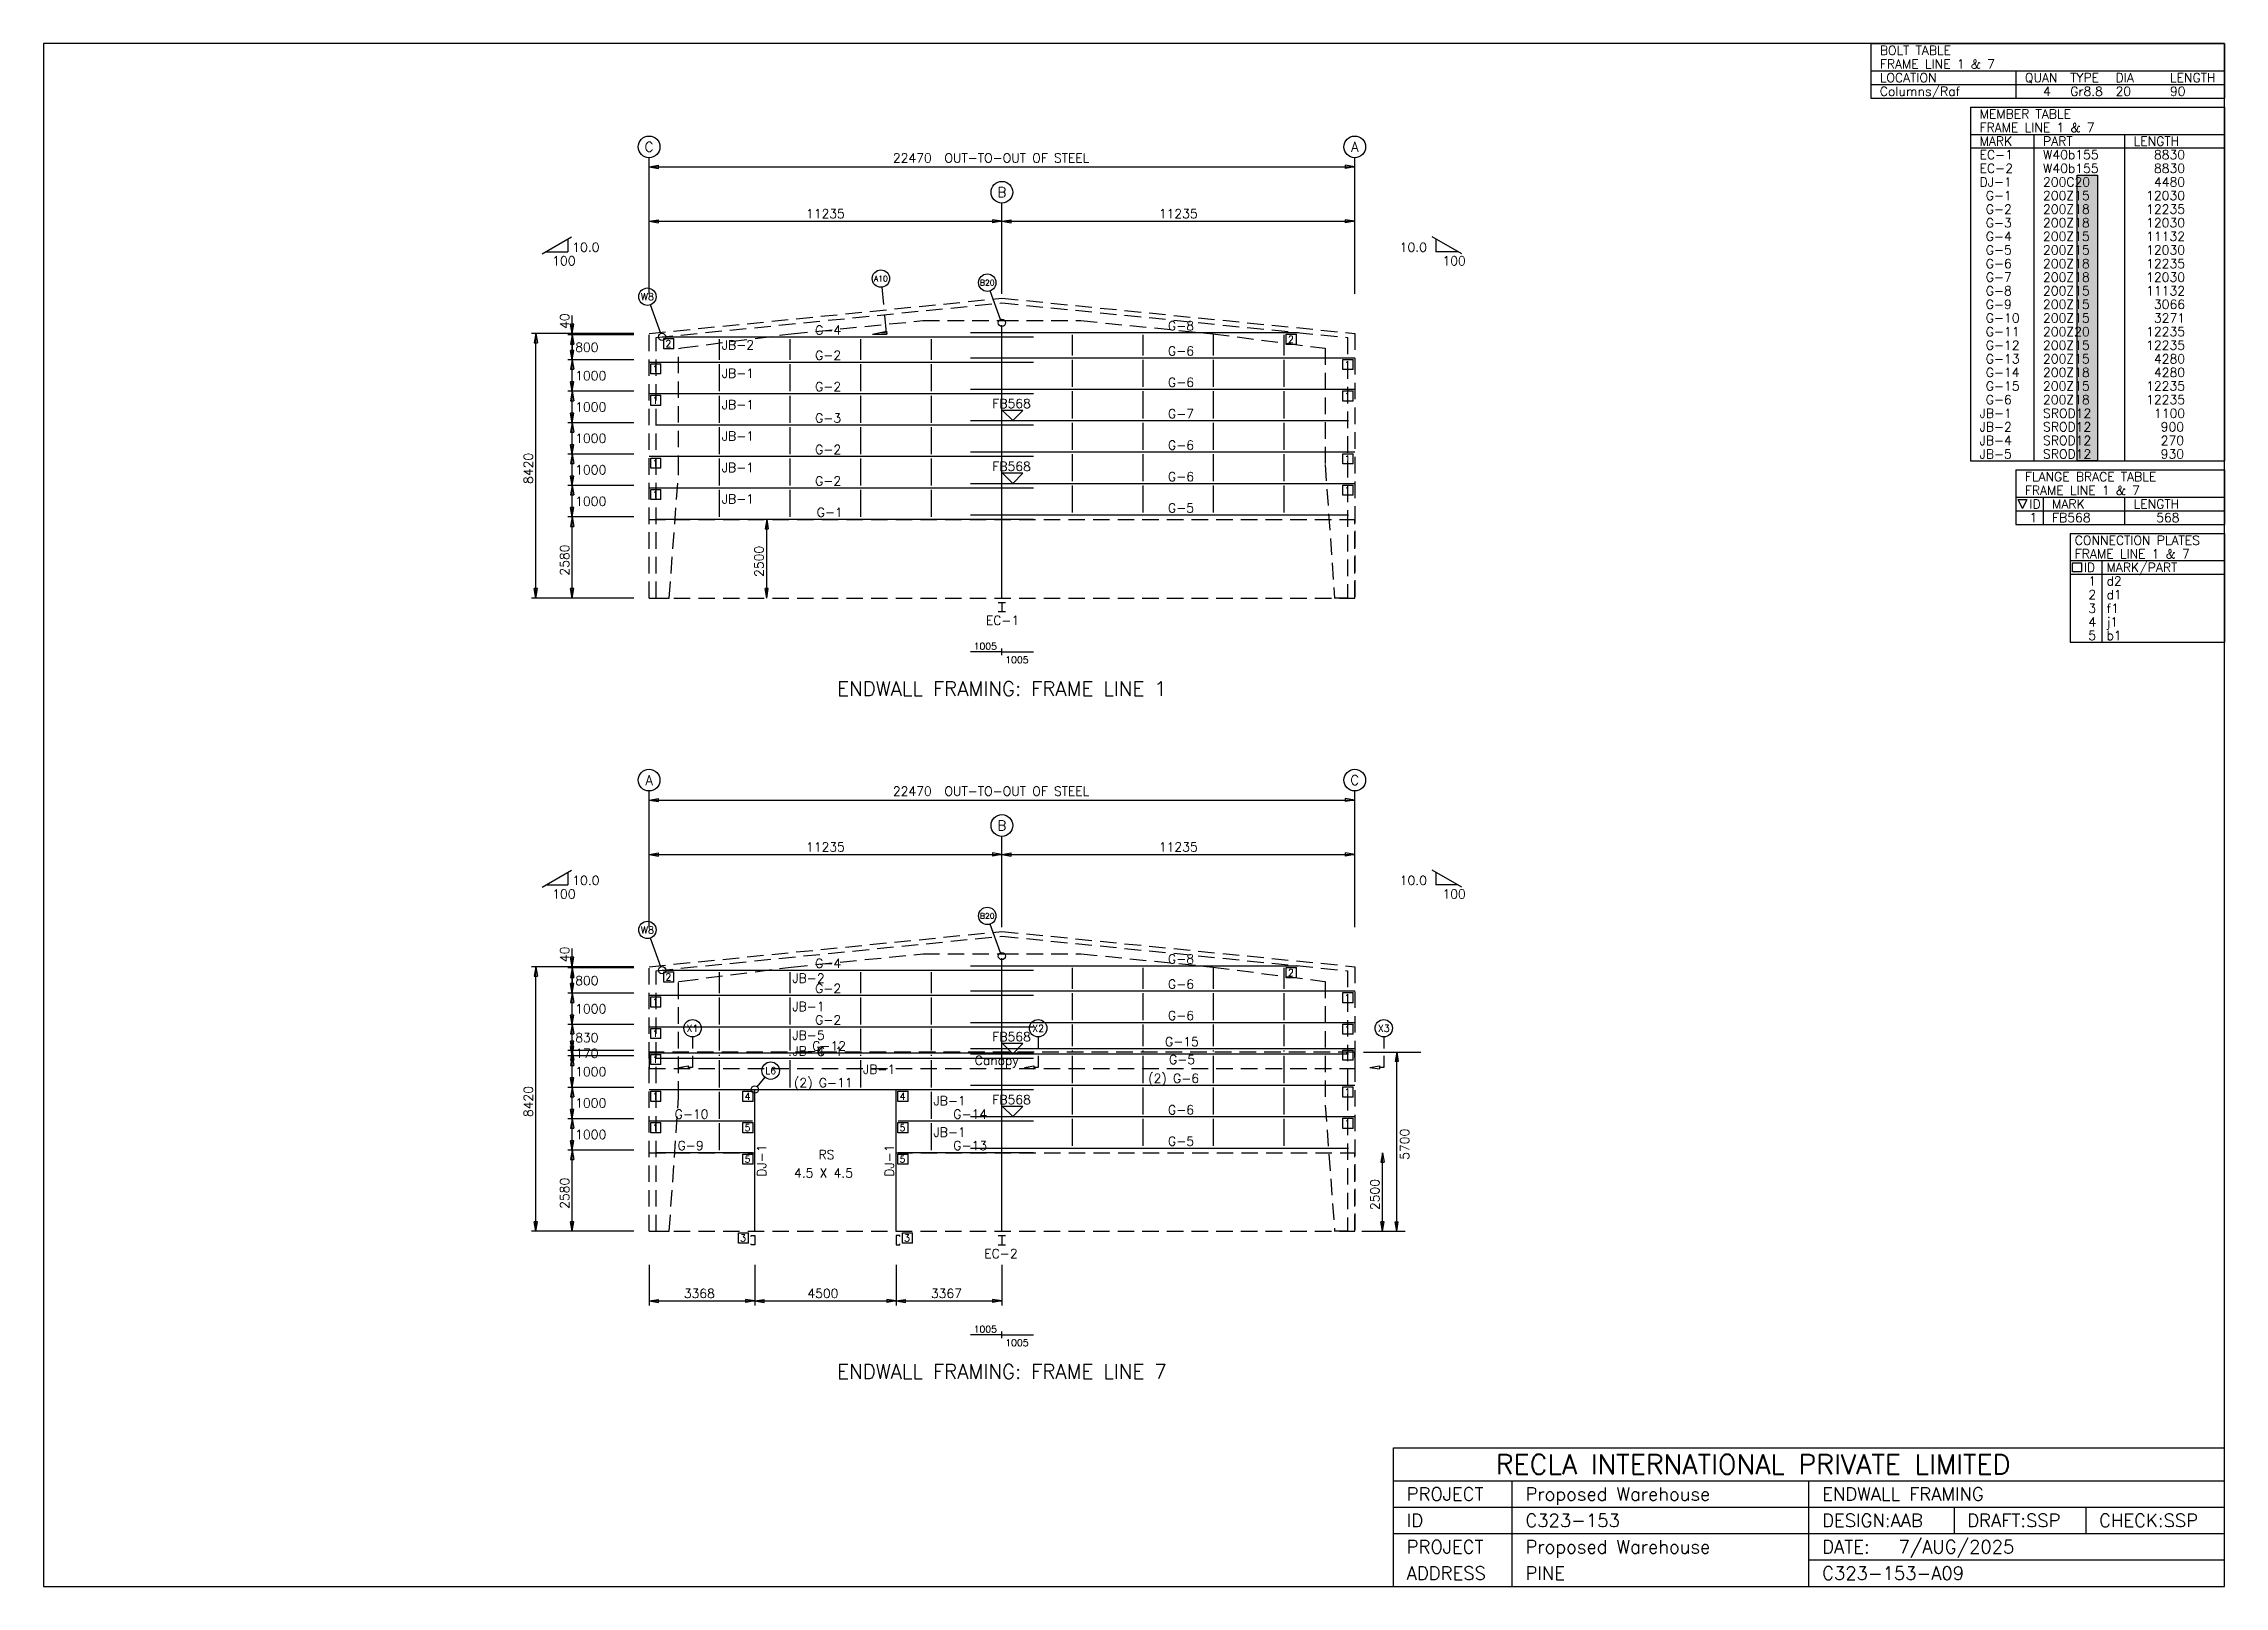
# Model space of a CAD drawing. Header units: millimetres. Extents: x 0 to 69438, y 0 to 49103.
import ezdxf
from ezdxf.enums import TextEntityAlignment as Align

# ---------------------------------------------------------------- set-up
doc = ezdxf.new("R2010")
doc.units = ezdxf.units.MM
doc.header["$MEASUREMENT"] = 0
doc.linetypes.add('CONTIN', pattern=[0])
doc.linetypes.add('DASHED', pattern=[785.32, 524.92, -260.4])
doc.layers.get('0').update_dxf_attribs({"linetype": 'CONTIN'})
for name, color, linetype in [('1', 7, 'CONTIN'), ('10', 10, 'CONTIN'), ('11', 7, 'CONTIN'), ('12', 6, 'CONTIN'), ('13', 1, 'CONTIN'), ('14', 7, 'CONTIN'), ('15', 7, 'CONTIN'), ('2', 6, 'CONTIN'), ('22', 7, 'CONTIN'), ('26', 7, 'CONTIN'), ('3', 7, 'CONTIN'), ('4', 7, 'CONTIN'), ('5', 5, 'DASHED'), ('7', 7, 'CONTIN')]:
    doc.layers.add(name, color=color, linetype=linetype)
doc.styles.add('SIMPLEX', font='SIMPLEX')

msp = doc.modelspace()

# ---------------------------------------------------------------- texts
at = {"layer": '11', "style": 'SIMPLEX'}
for s, height, p in [('22470', 288.7, (27041, 45319)), ('11235', 288.7, (24274, 43545)), ('11235', 288.7, (35509, 43545)), ('10.0', 288.7, (16835, 42479)), ('10.0', 288.7, (43180, 42479)), ('100', 288.7, (16196, 42046)), ('100', 288.7, (44540, 42046)), ('800', 288.7, (16926, 39293)), ('1000', 288.7, (16926, 38393)), ('1000', 288.7, (16926, 37393)), ('1000', 288.7, (16926, 36393)), ('1000', 288.7, (16926, 35393)), ('1000', 288.7, (16926, 34393)), ('1005', 216.5, (29614, 29814)), ('1005', 216.5, (30621, 29381)), ('22470', 288.7, (27041, 25165)), ('11235', 288.7, (24274, 23391)), ('11235', 288.7, (35509, 23391)), ('10.0', 288.7, (16835, 22324)), ('10.0', 288.7, (43180, 22324)), ('100', 288.7, (16196, 21891)), ('100', 288.7, (44540, 21891)), ('800', 288.7, (16926, 19138)), ('1000', 288.7, (16926, 18238)), ('830', 288.7, (16926, 17323)), ('170', 288.7, (16926, 16823)), ('1000', 288.7, (16926, 16238)), ('1000', 288.7, (16926, 15238)), ('1000', 288.7, (16926, 14238)), ('3368', 288.7, (20384, 9179)), ('4500', 288.7, (24318, 9179)), ('3367', 288.7, (28252, 9179)), ('1005', 216.5, (29614, 8078)), ('1005', 216.5, (30621, 7645))]:
    msp.add_text(s, height=height, dxfattribs=at).set_placement(p)
for s, p in [('40', (16733, 40021)), ('8420', (15578, 35090)), ('2580', (16733, 32170)), ('2500', (22926, 32130)), ('40', (16733, 19867)), ('8420', (15578, 14935)), ('5700', (43481, 13575)), ('2580', (16733, 12015)), ('2500', (42533, 11975))]:
    msp.add_text(s, height=288.7, rotation=90, dxfattribs=at).set_placement(p)
at = {"layer": '13', "style": 'SIMPLEX'}
for s, p in [('C', (19278, 45660)), ('A', (41748, 45660)), ('B', (30513, 44217)), ('A', (19278, 25506)), ('C', (41748, 25506)), ('B', (30513, 24062))]:
    msp.add_text(s, height=312, dxfattribs=at).set_placement(p, align=Align.CENTER)
at = {"layer": '14', "style": 'SIMPLEX'}
for s, height, p in [('RECLA INTERNATIONAL PRIVATE LIMITED', 629.9, (46237, 3569)), ('PROJECT', 419.9, (43402, 2730)), ('Proposed Warehouse', 419.94, (47182, 2730)), ('ENDWALL FRAMING', 419.94, (56630, 2730)), ('ID', 419.9, (43402, 1890)), ('C323-153', 419.9, (47182, 1890)), ('DESIGN:AAB', 419.9, (56630, 1890)), ('DRAFT:SSP', 419.9, (61249, 1890)), ('CHECK:SSP', 419.9, (65449, 1890)), ('PROJECT', 419.9, (43402, 1050)), ('Proposed Warehouse', 419.94, (47182, 1050)), ('DATE:', 419.9, (56630, 1050)), (' 7/AUG/2025', 419.94, (58772, 1050)), ('ADDRESS', 419.9, (43402, 210)), ('PINE', 419.9, (47182, 210)), ('C323-153-A09', 419.94, (56630, 210))]:
    msp.add_text(s, height=height, dxfattribs=at).set_placement(p)
at = {"layer": '15', "style": 'SIMPLEX'}
for p in [(28485, 45319), (28485, 25165)]:
    msp.add_text(' OUT-TO-OUT OF STEEL', height=288.71, dxfattribs=at).set_placement(p)
for s, p in [('ENDWALL FRAMING: FRAME LINE 1', (30513, 28342)), ('ENDWALL FRAMING: FRAME LINE 7', (30513, 6606))]:
    msp.add_text(s, height=461.93, dxfattribs=at).set_placement(p, align=Align.CENTER)
at = {"layer": '3', "style": 'SIMPLEX'}
for s, height, p in [('2', 217, (19801, 39443)), ('JB-2', 288.7, (21594, 39368)), (' G-4', 288.7, (24368, 39840)), (' G-8', 288.7, (35603, 39978)), ('2', 217, (39622, 39581)), (' G-2', 288.7, (24368, 39040)), (' G-6', 288.7, (35603, 39178)), ('1', 217, (41423, 38781)), ('1', 217, (19386, 38643)), ('JB-1', 288.7, (21594, 38468)), (' G-2', 288.7, (24368, 38040)), (' G-6', 288.7, (35603, 38178)), ('1', 217, (19386, 37643)), ('JB-1', 288.7, (21594, 37468)), ('FB568', 288.7, (30210, 37503)), ('1', 217, (41423, 37781)), (' G-3', 288.7, (24368, 37040)), (' G-7', 288.7, (35603, 37178)), ('JB-1', 288.7, (21594, 36468)), (' G-2', 288.7, (24368, 36040)), (' G-6', 288.7, (35603, 36178)), ('1', 217, (19386, 35643)), ('JB-1', 288.7, (21594, 35468)), ('FB568', 288.7, (30210, 35503)), (' G-6', 288.7, (35603, 35178)), ('1', 217, (41423, 35781)), ('1', 217, (19386, 34643)), ('JB-1', 288.7, (21594, 34468)), (' G-2', 288.7, (24368, 35040)), ('1', 217, (41423, 34781)), (' G-1', 288.7, (24419, 34040)), (' G-5', 288.7, (35603, 34178)), ('EC-1', 288.7, (30000, 30602)), ('2', 217, (19801, 19289)), ('JB-2', 288.7, (23841, 19213)), (' G-4', 288.7, (24368, 19686)), (' G-8', 288.7, (35603, 19824)), ('2', 217, (39622, 19427)), (' G-2', 288.7, (24368, 18886)), (' G-6', 288.7, (35603, 19024)), ('1', 217, (41423, 18627)), ('1', 217, (19386, 18489)), ('JB-1', 288.7, (23841, 18313)), (' G-2', 288.7, (24368, 17886)), (' G-6', 288.7, (35603, 18024)), ('1', 217, (19386, 17489)), ('JB-5', 288.7, (23841, 17398)), ('FB568', 288.7, (30210, 17349)), (' G-15', 288.7, (35509, 17194)), ('1', 217, (41423, 17627)), ('1', 217, (19386, 16659)), ('JB-4', 288.7, (23841, 16898)), (' G-12', 288.7, (24274, 17056)), (' G-1', 288.7, (24419, 16886)), ('Canopy', 288.7, (29647, 16599)), (' G-5', 288.7, (35637, 16623)), ('1', 217, (41423, 16797)), ('(2) G-11', 288.7, (23892, 15886)), ('JB-1', 288.7, (26088, 16313)), ('(2) G-6', 288.7, (35170, 16024)), ('1', 217, (19386, 15489)), ('4', 217, (22321, 15489)), ('4', 217, (27254, 15489)), ('JB-1', 288.7, (28335, 15313)), ('FB568', 288.7, (30210, 15349)), (' G-6', 288.7, (35603, 15024)), ('1', 217, (41423, 15627)), ('1', 217, (19386, 14489)), (' G-10', 288.7, (19895, 14886)), ('5', 217, (22321, 14489)), ('5', 217, (27254, 14489)), ('JB-1', 288.7, (28335, 14313)), (' G-14', 288.7, (28768, 14886)), ('1', 217, (41423, 14627)), (' G-9', 288.7, (19989, 13886)), (' G-13', 288.7, (28768, 13886)), (' G-5', 288.7, (35603, 14024)), ('5', 217, (22321, 13489)), ('4.5 X 4.5', 288.7, (23892, 13010)), ('RS', 288.7, (24673, 13597)), ('5', 217, (27254, 13489)), ('3', 217, (22177, 10978)), ('3', 217, (27398, 10978)), ('EC-2', 288.7, (29950, 10448))]:
    msp.add_text(s, height=height, dxfattribs=at).set_placement(p)
for p in [(23007, 13040), (27073, 13040)]:
    msp.add_text('DJ-1', height=288.7, rotation=90, dxfattribs=at).set_placement(p)
at = {"layer": '7', "style": 'SIMPLEX'}
for s, height, p in [('A10', 177.4, (26659, 41625)), ('W8', 221.7, (19226, 41048)), ('B20', 177.4, (30047, 41495)), ('W8', 221.7, (19226, 20894)), ('B20', 177.4, (30047, 21341)), ('X1', 221.7, (20662, 17765)), ('X2', 221.7, (31667, 17765)), ('X3', 221.7, (42672, 17765)), ('L6', 221.7, (23150, 16415))]:
    msp.add_text(s, height=height, dxfattribs=at).set_placement(p, align=Align.MIDDLE_CENTER)

# ---------------------------------------------------------------- blocks, each defined once
blk = doc.blocks.new('EW1TBL')
for p, q in [((-8083.7666, 0), (0, 0)), ((-8083.7666, 0), (-8083.7666, -11259.53)), ((0, 0), (0, -11259.53)), ((-8083.7666, -866.11786), (0, -866.11786)), ((-8083.7666, -866.11786), (-8083.7666, -1299.1768)), ((-8083.7666, -1299.1768), (-8083.7666, -11259.53)), ((-8083.7666, -1299.1768), (0, -1299.1768)), ((-6062.8242, -866.11786), (-6062.8242, -1299.1768)), ((-6062.8242, -1299.1768), (-6062.8242, -11259.53)), ((-3175.7651, -866.11786), (-3175.7651, -1299.1768)), ((-3175.7651, -1299.1768), (-3175.7651, -11259.53)), ((-8083.7666, -11259.53), (0, -11259.53))]:
    blk.add_line(p, q)
at = {"layer": '14', "style": 'SIMPLEX'}
for s, p in [('MEMBER TABLE', (-7795.061, -360.88245)), ('FRAME LINE 1 & 7', (-7795.061, -793.94135)), ('MARK', (-7795.061, -1227.0002)), ('PART', (-5774.1182, -1227.0002)), ('LENGTH', (-2887.0591, -1227.0002))]:
    blk.add_text(s, height=288.705933, dxfattribs=at).set_placement(p)
at = {"layer": '26', "style": 'SIMPLEX'}
for s, p in [('EC-1', (-7795.061, -1660.0593)), ('W40b155', (-5774.1182, -1660.0593)), ('   8830', (-2887.0591, -1660.0593)), ('EC-2', (-7795.061, -2093.1182)), ('W40b155', (-5774.1182, -2093.1182)), ('   8830', (-2887.0591, -2093.1182)), ('DJ-1', (-7795.061, -2526.177)), (' G-1', (-7795.061, -2959.2358)), ('200C20', (-5774.1182, -2526.177)), ('200Z15', (-5774.1182, -2959.2358)), ('  12030', (-2887.0591, -2959.2358)), ('   4480', (-2887.0591, -2526.177)), (' G-2', (-7795.061, -3392.2944)), ('200Z18', (-5774.1182, -3392.2944)), ('  12235', (-2887.0591, -3392.2944)), (' G-3', (-7795.061, -3825.3533)), (' G-4', (-7795.061, -4258.4121)), ('200Z18', (-5774.1182, -3825.3533)), ('200Z15', (-5774.1182, -4258.4121)), ('  12030', (-2887.0591, -3825.3533)), ('  11132', (-2887.0591, -4258.4121)), (' G-5', (-7795.061, -4691.4707)), (' G-6', (-7795.061, -5124.5298)), ('200Z15', (-5774.1182, -4691.4707)), ('200Z18', (-5774.1182, -5124.5298)), ('  12030', (-2887.0591, -4691.4707)), ('  12235', (-2887.0591, -5124.5298)), (' G-7', (-7795.061, -5557.5884)), ('200Z18', (-5774.1182, -5557.5884)), ('  12030', (-2887.0591, -5557.5884)), (' G-8', (-7795.061, -5990.6475)), (' G-9', (-7795.061, -6423.7061)), ('200Z15', (-5774.1182, -5990.6475)), ('200Z15', (-5774.1182, -6423.7061)), ('  11132', (-2887.0591, -5990.6475)), ('   3066', (-2887.0591, -6423.7061)), (' G-10', (-7795.061, -6856.7656)), ('200Z15', (-5774.1182, -6856.7656)), ('   3271', (-2887.0591, -6856.7656)), (' G-11', (-7795.061, -7289.8247)), (' G-12', (-7795.061, -7722.8833)), ('200Z20', (-5774.1182, -7289.8247)), ('200Z15', (-5774.1182, -7722.8833)), ('  12235', (-2887.0591, -7289.8247)), ('  12235', (-2887.0591, -7722.8833)), (' G-13', (-7795.061, -8155.9424)), (' G-14', (-7795.061, -8589.001)), ('200Z15', (-5774.1182, -8155.9424)), ('200Z18', (-5774.1182, -8589.001)), ('   4280', (-2887.0591, -8155.9424)), ('   4280', (-2887.0591, -8589.001)), (' G-15', (-7795.061, -9022.0596)), ('200Z15', (-5774.1182, -9022.0596)), ('  12235', (-2887.0591, -9022.0596)), ('JB-1', (-7795.061, -9888.1777)), (' G-6', (-7795.061, -9455.1191)), ('200Z18', (-5774.1182, -9455.1191)), ('SROD12', (-5774.1182, -9888.1777)), ('  12235', (-2887.0591, -9455.1191)), ('   1100', (-2887.0591, -9888.1777)), ('JB-2', (-7795.061, -10321.236)), ('SROD12', (-5774.1182, -10321.236)), ('    900', (-2887.0591, -10321.236)), ('JB-4', (-7795.061, -10754.295)), ('JB-5', (-7795.061, -11187.354)), ('SROD12', (-5774.1182, -10754.295)), ('SROD12', (-5774.1182, -11187.354)), ('    270', (-2887.0591, -10754.295)), ('    930', (-2887.0591, -11187.354))]:
    blk.add_text(s, height=288.705933, dxfattribs=at).set_placement(p)
blk = doc.blocks.new('EW1BLT')
for p, q in [((-11259.532, 0), (0, 0)), ((-11259.532, 0), (-11259.532, -1732.2354)), ((0, 0), (0, -1732.2354)), ((-11259.532, -866.11786), (0, -866.11786)), ((-11259.532, -1299.1768), (0, -1299.1768)), ((-6640.2363, -866.11786), (-6640.2363, -1299.1768)), ((-6640.2363, -1299.1768), (-6640.2363, -1732.2354)), ((-11259.532, -1732.2354), (0, -1732.2354))]:
    blk.add_line(p, q)
at = {"layer": '14', "style": 'SIMPLEX'}
for s, p in [('BOLT TABLE', (-10970.826, -360.88245)), ('FRAME LINE 1 & 7', (-10970.826, -793.94135)), ('LOCATION', (-10970.826, -1227.0002)), ('QUAN', (-6351.5303, -1227.0002)), ('TYPE', (-4908.001, -1227.0002)), ('DIA', (-3464.4707, -1227.0002)), ('LENGTH', (-1732.2358, -1227.0002))]:
    blk.add_text(s, height=288.705933, dxfattribs=at).set_placement(p)
at = {"layer": '26', "style": 'SIMPLEX'}
for s, height, p in [('Columns/Raf', 288.705933, (-10970.826, -1660.0591)), ('4', 288.70593, (-5774.1182, -1660.0591)), ('Gr8.8', 288.705933, (-4908.001, -1660.0591)), ('20', 288.705933, (-3464.4707, -1660.0591)), ('90', 288.705933, (-1732.2358, -1660.0591))]:
    blk.add_text(s, height=height, dxfattribs=at).set_placement(p)
blk = doc.blocks.new('EW1CLT')
for p, q in [((-4908.001, 0), (0, 0)), ((-4908.001, 0), (-4908.001, -3464.4707)), ((0, 0), (0, -3464.4707)), ((-4908.001, -866.11786), (0, -866.11786)), ((-4908.001, -1299.1768), (0, -1299.1768)), ((-3897.5305, -866.11786), (-3897.5305, -3464.4707)), ((-4908.001, -3464.4707), (0, -3464.4707))]:
    blk.add_line(p, q)
at = {"layer": '14'}
for p, q in [((-4835.8247, -938.29425), (-4547.1187, -938.29425)), ((-4835.8247, -1227.0002), (-4835.8247, -938.29425)), ((-4547.1187, -1227.0002), (-4835.8247, -1227.0002)), ((-4547.1187, -938.29425), (-4547.1187, -1227.0002))]:
    blk.add_line(p, q, dxfattribs=at)
at = {"layer": '14', "style": 'SIMPLEX'}
for s, p in [('CONNECTION PLATES', (-4763.6484, -360.88245)), ('FRAME LINE 1 & 7', (-4763.6484, -793.94135)), ('ID', (-4474.9424, -1227.0002)), ('MARK/PART', (-3753.1775, -1227.0002))]:
    blk.add_text(s, height=288.705933, dxfattribs=at).set_placement(p)
at = {"layer": '26', "style": 'SIMPLEX'}
for s, height, p in [('1', 288.70593, (-4330.5894, -1660.0593)), ('d2', 288.705933, (-3753.1775, -1660.0593)), ('2', 288.70593, (-4330.5894, -2093.1182)), ('d1', 288.705933, (-3753.1775, -2093.1182)), ('3', 288.70593, (-4330.5894, -2526.177)), ('4', 288.70593, (-4330.5894, -2959.2358)), ('j1', 288.705933, (-3753.1775, -2959.2358)), ('f1', 288.705933, (-3753.1775, -2526.177)), ('5', 288.70593, (-4330.5894, -3392.2944)), ('b1', 288.705933, (-3753.1775, -3392.2944))]:
    blk.add_text(s, height=height, dxfattribs=at).set_placement(p)
blk = doc.blocks.new('EW1BRACE')
for p, q in [((-6640.2363, 0), (-6640.2363, -1732.2358)), ((-6640.2363, 0), (0, 0)), ((0, 0), (0, -1732.2358)), ((-6640.2363, -866.11786), (0, -866.11786)), ((-6640.2363, -1299.1768), (0, -1299.1768)), ((-5774.1187, -866.11786), (-5774.1187, -1732.2358)), ((-3175.7651, -866.11786), (-3175.7651, -1732.2358)), ((-6640.2363, -1732.2358), (0, -1732.2358))]:
    blk.add_line(p, q)
at = {"layer": '14'}
for p, q in [((-6423.707, -1227.0002), (-6568.0601, -938.29425)), ((-6568.0601, -938.29425), (-6279.354, -938.29425)), ((-6423.707, -1227.0002), (-6279.354, -938.29425))]:
    blk.add_line(p, q, dxfattribs=at)
at = {"layer": '14', "style": 'SIMPLEX'}
for s, p in [('FLANGE BRACE TABLE', (-6351.5303, -360.88245)), ('FRAME LINE 1 & 7', (-6351.5303, -793.94135)), ('ID', (-6207.1777, -1227.0002)), ('MARK', (-5485.4126, -1227.0002)), ('LENGTH', (-2887.0591, -1227.0002))]:
    blk.add_text(s, height=288.705933, dxfattribs=at).set_placement(p)
at = {"layer": '26', "style": 'SIMPLEX'}
for s, height, p in [('1', 288.70593, (-6207.1777, -1660.0593)), ('FB568', 288.705933, (-5485.4126, -1660.0593)), ('    568', 288.705933, (-3031.4121, -1660.0593))]:
    blk.add_text(s, height=height, dxfattribs=at).set_placement(p)
blk = doc.blocks.new('WCOL')
for p, q in [((-10.2, 0), (10.2, 0)), ((0, 0), (0, -25.4)), ((-10.2, -25.4), (10.2, -25.4))]:
    blk.add_line(p, q)
blk = doc.blocks.new('CCOL')
for p, q in [((10.2, 0), (0, 0)), ((0, 0), (0, -25.4)), ((10.2, -2.5), (10.2, 0)), ((0, -25.4), (10.2, -25.4)), ((10.2, -25.4), (10.2, -22.9))]:
    blk.add_line(p, q)
blk = doc.blocks.new('MARKER')
for p, q in [((25.4, 25.4), (-25.4, 25.4)), ((-25.4, 25.4), (0, 0)), ((0, 0), (25.4, 25.4))]:
    blk.add_line(p, q)
blk = doc.blocks.new('ARROW')
for p, q in [((0, 0), (-300, 50)), ((-300, 50), (-300, -50)), ((0, 0), (-300, -50))]:
    blk.add_line(p, q)
blk = doc.blocks.new('ARROWP')
for p, q in [((0, 0), (-300, 50)), ((-300, 50), (-300, -50)), ((0, 0), (-300, -50))]:
    blk.add_line(p, q)
blk = doc.blocks.new('CUTSEC')
at = {"layer": '7'}
for p, q in [((-485.02597, 0), (-115.48238, 0)), ((115.482376, 0), (485.02597, 0)), ((485.02597, 0), (485.02597, 138.578873))]:
    blk.add_line(p, q, dxfattribs=at)
at = {"layer": '7', "rotation": 90}
blk.add_blockref('ARROWP', (485.02597, 438.833099), dxfattribs=at)

# ---------------------------------------------------------------- hatches: boundary and pattern name
at = {"linetype": 'Continuous'}
h = msp.add_hatch(color=256, dxfattribs=at)
h.dxf.hatch_style = 1
h.paths.add_polyline_path([(64750, 44921), (65396, 44921), (65396, 35822), (64750, 35822)])

# ---------------------------------------------------------------- linework, layer by layer
for p, q in [((42982, 0), (42982, 4409)), ((42982, 4409), (69438, 4409)), ((69438, 0), (69438, 4409)), ((42982, 3359), (69438, 3359)), ((46762, 0), (46762, 3359)), ((56210, 0), (56210, 3359)), ((42982, 2520), (69438, 2520)), ((60830, 2520), (60830, 1680)), ((65029, 2520), (65029, 1680)), ((42982, 1680), (69438, 1680)), ((56210, 840), (69438, 840)), ((42982, 0), (69438, 0))]:
    msp.add_line(p, q)
msp.add_lwpolyline([(64750, 44921), (65396, 44921), (65396, 35822), (64750, 35822)], close=True, dxfattribs=at)
at = {"layer": '1'}
for p, q in [((19692, 39768), (31518, 39768)), ((21525, 39037), (21525, 39698)), ((23772, 39037), (23772, 39698)), ((26019, 39037), (26019, 39698)), ((28266, 39037), (28266, 39698)), ((29508, 39906), (39947, 39906)), ((32760, 39176), (32760, 39837)), ((35007, 39176), (35007, 39837)), ((37254, 39176), (37254, 39837)), ((39501, 39176), (39501, 39837)), ((19278, 38968), (31518, 38968)), ((21525, 38037), (21525, 38898)), ((23772, 38037), (23772, 38898)), ((26019, 38037), (26019, 38898)), ((28266, 38037), (28266, 38898)), ((29508, 39106), (41748, 39106)), ((32760, 38176), (32760, 39037)), ((35007, 38176), (35007, 39037)), ((37254, 38176), (37254, 39037)), ((39501, 38176), (39501, 39037)), ((19278, 37968), (31518, 37968)), ((21525, 37037), (21525, 37898)), ((23772, 37037), (23772, 37898)), ((26019, 37037), (26019, 37898)), ((28266, 37037), (28266, 37898)), ((29508, 38106), (41748, 38106)), ((32760, 37176), (32760, 38037)), ((35007, 37176), (35007, 38037)), ((37254, 37176), (37254, 38037)), ((39501, 37176), (39501, 38037)), ((19478, 36968), (31518, 36968)), ((21525, 36037), (21525, 36898)), ((23772, 36037), (23772, 36898)), ((26019, 36037), (26019, 36898)), ((28266, 36037), (28266, 36898)), ((29508, 37106), (41548, 37106)), ((32760, 36176), (32760, 37037)), ((35007, 36176), (35007, 37037)), ((37254, 36176), (37254, 37037)), ((39501, 36176), (39501, 37037)), ((19278, 35968), (31518, 35968)), ((21525, 35037), (21525, 35898)), ((23772, 35037), (23772, 35898)), ((26019, 35037), (26019, 35898)), ((28266, 35037), (28266, 35898)), ((29508, 36106), (41748, 36106)), ((32760, 35176), (32760, 36037)), ((35007, 35176), (35007, 36037)), ((37254, 35176), (37254, 36037)), ((39501, 35176), (39501, 36037)), ((19278, 34968), (31518, 34968)), ((21525, 34037), (21525, 34898)), ((23772, 34037), (23772, 34898)), ((26019, 34037), (26019, 34898)), ((28266, 34037), (28266, 34898)), ((29508, 35106), (41748, 35106)), ((32760, 34176), (32760, 35037)), ((35007, 34176), (35007, 35037)), ((37254, 34176), (37254, 35037)), ((39501, 34176), (39501, 35037)), ((29508, 34106), (41548, 34106)), ((19478, 33968), (31518, 33968)), ((19692, 19613), (31518, 19613)), ((21525, 18883), (21525, 19544)), ((23772, 18883), (23772, 19544)), ((26019, 18883), (26019, 19544)), ((28266, 18883), (28266, 19544)), ((29508, 19752), (39947, 19752)), ((32760, 19021), (32760, 19683)), ((35007, 19021), (35007, 19683)), ((37254, 19021), (37254, 19683)), ((39501, 19021), (39501, 19683)), ((19278, 18813), (31518, 18813)), ((29508, 18952), (41748, 18952)), ((32760, 18021), (32760, 18883)), ((35007, 18021), (35007, 18883)), ((37254, 18021), (37254, 18883)), ((39501, 18021), (39501, 18883)), ((21525, 17883), (21525, 18744)), ((23772, 17883), (23772, 18744)), ((26019, 17883), (26019, 18744)), ((28266, 17883), (28266, 18744)), ((19278, 17813), (31518, 17813)), ((21525, 17053), (21525, 17744)), ((23772, 17053), (23772, 17744)), ((26019, 17053), (26019, 17744)), ((28266, 17053), (28266, 17744)), ((29508, 17952), (41748, 17952)), ((32760, 17191), (32760, 17883)), ((35007, 17191), (35007, 17883)), ((37254, 17191), (37254, 17883)), ((39501, 17191), (39501, 17883)), ((19278, 16983), (31518, 16983)), ((19478, 16813), (31518, 16813)), ((21525, 16883), (21525, 16914)), ((21525, 15883), (21525, 16744)), ((23772, 16883), (23772, 16914)), ((23772, 15883), (23772, 16744)), ((26019, 16883), (26019, 16914)), ((26019, 15883), (26019, 16744)), ((28266, 16883), (28266, 16914)), ((28266, 15883), (28266, 16744)), ((29508, 17122), (41748, 17122)), ((29508, 16952), (41548, 16952)), ((32760, 17021), (32760, 17053)), ((32760, 16021), (32760, 16883)), ((35007, 17021), (35007, 17053)), ((35007, 16021), (35007, 16883)), ((37254, 17021), (37254, 17053)), ((37254, 16021), (37254, 16883)), ((39501, 17021), (39501, 17053)), ((39501, 16021), (39501, 16883)), ((19278, 15813), (31518, 15813)), ((21525, 14883), (21525, 15744)), ((22646, 11303), (22646, 15813)), ((27146, 11303), (27146, 15813)), ((28266, 14883), (28266, 15744)), ((29508, 15952), (41748, 15952)), ((32760, 15021), (32760, 15883)), ((35007, 15021), (35007, 15883)), ((37254, 15021), (37254, 15883)), ((39501, 15021), (39501, 15883)), ((19278, 14813), (22576, 14813)), ((21525, 13883), (21525, 14744)), ((27215, 14813), (31518, 14813)), ((28266, 13883), (28266, 14744)), ((29508, 14952), (41748, 14952)), ((32760, 14021), (32760, 14883)), ((35007, 14021), (35007, 14883)), ((37254, 14021), (37254, 14883)), ((39501, 14021), (39501, 14883)), ((29508, 13952), (41548, 13952)), ((19478, 13813), (22576, 13813)), ((27215, 13813), (31518, 13813))]:
    msp.add_line(p, q, dxfattribs=at)
at = {"layer": '12'}
for p, q in [((19278, 41139), (19278, 45470)), ((41748, 41139), (41748, 45470)), ((30513, 41139), (30513, 44026)), ((16691, 39877), (15536, 39877)), ((18793, 39877), (16691, 39877)), ((18793, 39837), (16691, 39837)), ((16829, 39877), (16829, 39877)), ((16829, 39837), (16829, 39837)), ((16829, 39837), (16829, 39837)), ((18793, 39037), (16691, 39037)), ((16829, 39037), (16829, 39037)), ((16829, 39037), (16829, 39037)), ((18793, 38037), (16691, 38037)), ((16829, 38037), (16829, 38037)), ((16829, 38037), (16829, 38037)), ((18793, 37037), (16691, 37037)), ((16829, 37037), (16829, 37037)), ((16829, 37037), (16829, 37037)), ((18793, 36037), (16691, 36037)), ((16829, 36037), (16829, 36037)), ((16829, 36037), (16829, 36037)), ((18793, 35037), (16691, 35037)), ((16829, 35037), (16829, 35037)), ((16829, 35037), (16829, 35037)), ((18793, 34037), (16691, 34037)), ((16829, 34037), (16829, 34037)), ((16829, 34037), (16829, 34037)), ((16691, 31457), (15536, 31457)), ((18793, 31457), (16691, 31457)), ((16829, 31457), (16829, 31457)), ((19278, 20985), (19278, 25315)), ((41748, 20985), (41748, 25315)), ((30513, 20985), (30513, 23872)), ((16691, 19723), (15536, 19723)), ((18793, 19723), (16691, 19723)), ((18793, 19683), (16691, 19683)), ((16829, 19723), (16829, 19723)), ((16829, 19683), (16829, 19683)), ((16829, 19683), (16829, 19683)), ((18793, 18883), (16691, 18883)), ((16829, 18883), (16829, 18883)), ((16829, 18883), (16829, 18883)), ((18793, 17883), (16691, 17883)), ((16829, 17883), (16829, 17883)), ((16829, 17883), (16829, 17883)), ((18793, 17053), (16691, 17053)), ((18793, 16883), (16691, 16883)), ((16829, 17053), (16829, 17053)), ((16829, 17053), (16829, 17053)), ((16829, 16883), (16829, 16883)), ((16829, 16883), (16829, 16883)), ((42024, 17003), (43852, 17003)), ((18793, 15883), (16691, 15883)), ((16829, 15883), (16829, 15883)), ((16829, 15883), (16829, 15883)), ((18793, 14883), (16691, 14883)), ((16829, 14883), (16829, 14883)), ((16829, 14883), (16829, 14883)), ((18793, 13883), (16691, 13883)), ((16829, 13883), (16829, 13883)), ((16829, 13883), (16829, 13883)), ((16691, 11303), (15536, 11303)), ((18793, 11303), (16691, 11303)), ((16829, 11303), (16829, 11303)), ((41970, 11303), (43350, 11303))]:
    msp.add_line(p, q, dxfattribs=at)
at = {"layer": '13'}
for centre in [(19278, 45816), (41748, 45816), (30513, 44373), (19278, 25662), (41748, 25662), (30513, 24218)]:
    msp.add_circle(centre, 346, dxfattribs=at)
at = {"layer": '2'}
for p, q in [((19278, 45181), (41748, 45181)), ((19278, 43449), (41748, 43449)), ((15871, 42409), (16811, 42952)), ((15991, 42479), (16691, 42479)), ((16691, 42883), (16691, 42479)), ((45155, 42409), (44214, 42952)), ((44334, 42883), (44334, 42479)), ((45035, 42479), (44334, 42479)), ((16829, 39877), (16829, 40454)), ((15675, 31457), (15675, 39877)), ((16829, 39037), (16829, 39837)), ((16829, 39837), (16829, 39260)), ((16829, 38037), (16829, 39037)), ((16829, 37037), (16829, 38037)), ((16829, 36037), (16829, 37037)), ((16829, 35037), (16829, 36037)), ((16829, 34037), (16829, 35037)), ((16829, 31457), (16829, 34037)), ((23023, 31457), (23023, 33957)), ((30513, 29742), (29508, 29742)), ((30513, 29634), (30513, 29850)), ((30513, 29634), (30513, 29850)), ((30513, 29742), (31518, 29742)), ((19278, 25027), (41748, 25027)), ((19278, 23295), (41748, 23295)), ((15871, 22255), (16811, 22798)), ((15991, 22324), (16691, 22324)), ((16691, 22729), (16691, 22324)), ((45155, 22255), (44214, 22798)), ((44334, 22729), (44334, 22324)), ((45035, 22324), (44334, 22324)), ((16829, 19723), (16829, 20300)), ((15675, 11303), (15675, 19723)), ((16829, 18883), (16829, 19683)), ((16829, 19683), (16829, 19105)), ((16829, 17883), (16829, 18883)), ((16829, 17053), (16829, 17883)), ((16829, 16883), (16829, 17053)), ((16829, 15883), (16829, 16883)), ((43083, 11303), (43083, 17003)), ((16829, 14883), (16829, 15883)), ((16829, 13883), (16829, 14883)), ((16829, 11303), (16829, 13883)), ((42630, 11303), (42630, 13803)), ((19278, 10237), (19278, 8944)), ((22646, 10237), (22646, 8944)), ((22646, 10237), (22646, 8944)), ((27146, 10237), (27146, 8944)), ((27146, 10237), (27146, 8944)), ((30513, 10237), (30513, 8944)), ((19278, 9083), (22646, 9083)), ((22646, 9083), (27146, 9083)), ((27146, 9083), (30513, 9083)), ((30513, 8006), (29508, 8006)), ((30513, 7897), (30513, 8114)), ((30513, 7897), (30513, 8114)), ((30513, 8006), (31518, 8006))]:
    msp.add_line(p, q, dxfattribs=at)
at = {"layer": '22'}
for p, q in [((69438, 49103), (0, 49103)), ((0, 49103), (0, 0)), ((69438, 0), (69438, 49103)), ((0, 0), (69438, 0))]:
    msp.add_line(p, q, dxfattribs=at)
at = {"layer": '3'}
for p, q in [((19746, 39389), (19746, 39714)), ((19746, 39714), (20071, 39714)), ((20071, 39389), (20071, 39714)), ((39568, 39527), (39568, 39852)), ((39568, 39852), (39893, 39852)), ((39893, 39527), (39893, 39852)), ((19332, 38589), (19332, 38914)), ((19332, 38914), (19657, 38914)), ((19657, 38589), (19657, 38914)), ((20071, 39389), (19746, 39389)), ((39893, 39527), (39568, 39527)), ((41369, 38727), (41369, 39052)), ((41369, 39052), (41694, 39052)), ((41694, 38727), (41694, 39052)), ((19657, 38589), (19332, 38589)), ((41694, 38727), (41369, 38727)), ((19332, 37589), (19332, 37914)), ((19332, 37914), (19657, 37914)), ((19657, 37589), (19332, 37589)), ((19657, 37589), (19657, 37914)), ((41369, 37727), (41369, 38052)), ((41369, 38052), (41694, 38052)), ((41694, 37727), (41369, 37727)), ((41694, 37727), (41694, 38052)), ((19332, 35589), (19332, 35914)), ((19332, 35914), (19657, 35914)), ((19657, 35589), (19332, 35589)), ((19657, 35589), (19657, 35914)), ((41369, 35727), (41369, 36052)), ((41369, 36052), (41694, 36052)), ((41694, 35727), (41369, 35727)), ((41694, 35727), (41694, 36052)), ((19332, 34589), (19332, 34914)), ((19332, 34914), (19657, 34914)), ((19657, 34589), (19657, 34914)), ((41369, 34727), (41369, 35052)), ((41369, 35052), (41694, 35052)), ((41694, 34727), (41369, 34727)), ((41694, 34727), (41694, 35052)), ((19657, 34589), (19332, 34589)), ((19746, 19235), (19746, 19559)), ((19746, 19559), (20071, 19559)), ((20071, 19235), (20071, 19559)), ((39568, 19373), (39568, 19698)), ((39568, 19698), (39893, 19698)), ((39893, 19373), (39893, 19698)), ((19332, 18435), (19332, 18759)), ((19332, 18759), (19657, 18759)), ((19657, 18435), (19657, 18759)), ((20071, 19235), (19746, 19235)), ((39893, 19373), (39568, 19373)), ((41369, 18573), (41369, 18898)), ((41369, 18898), (41694, 18898)), ((41694, 18573), (41694, 18898)), ((19657, 18435), (19332, 18435)), ((41694, 18573), (41369, 18573)), ((19332, 17435), (19332, 17759)), ((19332, 17759), (19657, 17759)), ((19657, 17435), (19332, 17435)), ((19657, 17435), (19657, 17759)), ((41369, 17573), (41369, 17898)), ((41369, 17898), (41694, 17898)), ((41694, 17573), (41369, 17573)), ((41694, 17573), (41694, 17898)), ((19332, 16605), (19332, 16929)), ((19332, 16929), (19657, 16929)), ((19657, 16605), (19657, 16929)), ((41369, 16743), (41369, 17068)), ((41369, 17068), (41694, 17068)), ((41694, 16743), (41369, 16743)), ((41694, 16743), (41694, 17068)), ((19657, 16605), (19332, 16605)), ((19332, 15435), (19332, 15759)), ((19332, 15759), (19657, 15759)), ((19657, 15435), (19332, 15435)), ((19657, 15435), (19657, 15759)), ((22267, 15435), (22267, 15759)), ((22267, 15759), (22592, 15759)), ((22592, 15435), (22267, 15435)), ((22592, 15435), (22592, 15759)), ((27200, 15435), (27200, 15759)), ((27200, 15759), (27525, 15759)), ((27525, 15435), (27200, 15435)), ((27525, 15435), (27525, 15759)), ((41369, 15573), (41369, 15898)), ((41369, 15898), (41694, 15898)), ((41694, 15573), (41369, 15573)), ((41694, 15573), (41694, 15898)), ((19332, 14435), (19332, 14759)), ((19332, 14759), (19657, 14759)), ((19657, 14435), (19657, 14759)), ((22267, 14435), (22267, 14759)), ((22267, 14759), (22592, 14759)), ((22592, 14435), (22592, 14759)), ((27200, 14435), (27200, 14759)), ((27200, 14759), (27525, 14759)), ((27525, 14435), (27525, 14759)), ((41369, 14573), (41369, 14898)), ((41369, 14898), (41694, 14898)), ((41694, 14573), (41694, 14898)), ((19657, 14435), (19332, 14435)), ((22592, 14435), (22267, 14435)), ((27525, 14435), (27200, 14435)), ((41694, 14573), (41369, 14573)), ((22267, 13435), (22267, 13759)), ((22267, 13759), (22592, 13759)), ((22592, 13435), (22267, 13435)), ((22592, 13435), (22592, 13759)), ((27200, 13435), (27200, 13759)), ((27200, 13759), (27525, 13759)), ((27525, 13435), (27200, 13435)), ((27525, 13435), (27525, 13759)), ((22122, 10924), (22122, 11249)), ((22122, 11249), (22447, 11249)), ((22447, 10924), (22447, 11249)), ((27344, 10924), (27344, 11249)), ((27344, 11249), (27669, 11249)), ((27669, 10924), (27669, 11249)), ((22447, 10924), (22122, 10924)), ((27669, 10924), (27344, 10924))]:
    msp.add_line(p, q, dxfattribs=at)
at = {"layer": '4'}
for p, q in [((30513, 31457), (30513, 40145)), ((30513, 11303), (30513, 19991))]:
    msp.add_line(p, q, dxfattribs=at)
at = {"layer": '5'}
for p, q in [((19278, 39877), (30513, 41000)), ((30513, 41000), (41748, 39877)), ((19508, 39749), (30513, 40850)), ((23801, 39867), (28000, 40287)), ((28000, 40287), (30513, 40287)), ((30513, 40850), (41518, 39749)), ((30513, 40287), (33025, 40287)), ((33025, 40287), (37224, 39867)), ((19278, 31457), (19278, 39877)), ((19508, 31457), (19508, 39749)), ((20317, 39418), (23801, 39867)), ((37224, 39867), (40708, 39418)), ((41518, 39749), (41518, 31457)), ((41748, 39877), (41748, 31457)), ((20214, 39402), (20317, 39418)), ((20220, 35473), (20214, 39402)), ((20317, 39418), (20317, 39418)), ((40708, 39418), (40708, 39418)), ((40708, 39418), (40806, 39407)), ((40806, 39407), (40806, 35707)), ((19918, 31457), (20220, 35473)), ((40806, 35707), (41107, 31457)), ((19278, 31457), (19278, 33957)), ((19278, 33957), (41748, 33957)), ((41748, 31457), (41748, 33957)), ((19278, 31457), (41748, 31457)), ((19508, 31457), (19918, 31457)), ((41518, 31457), (41107, 31457)), ((19278, 19723), (30513, 20846)), ((30513, 20846), (41748, 19723)), ((19508, 19595), (30513, 20696)), ((30513, 20696), (41518, 19595)), ((19278, 11303), (19278, 19723)), ((19508, 11302), (19508, 19595)), ((20317, 19263), (23801, 19713)), ((23801, 19713), (28001, 20133)), ((28001, 20133), (30513, 20133)), ((30513, 20133), (33025, 20133)), ((33025, 20133), (37224, 19713)), ((37224, 19713), (40708, 19263)), ((41518, 19595), (41518, 11302)), ((41748, 19723), (41748, 11303)), ((20220, 19252), (20317, 19263)), ((20220, 15552), (20220, 19252)), ((20317, 19263), (20317, 19263)), ((40708, 19263), (40708, 19263)), ((40708, 19263), (40811, 19247)), ((40811, 19247), (40806, 15319)), ((19278, 17003), (19278, 16823)), ((41748, 17003), (19278, 17003)), ((19278, 16823), (19278, 16483)), ((41748, 16823), (41748, 17003)), ((41748, 16823), (41748, 16483)), ((19278, 16483), (41748, 16483)), ((19919, 11302), (20220, 15552)), ((40806, 15319), (41107, 11302)), ((19278, 11303), (19278, 13803)), ((19278, 13803), (22646, 13803)), ((27146, 13803), (41748, 13803)), ((41748, 11303), (41748, 13803)), ((19278, 11303), (41748, 11303)), ((19508, 11302), (19919, 11302)), ((41518, 11302), (41107, 11302))]:
    msp.add_line(p, q, dxfattribs=at)
at = {"layer": '7'}
for p, q in [((30473, 40323), (30141, 41235)), ((19653, 39876), (19321, 40788)), ((30473, 20169), (30141, 21081)), ((19653, 19722), (19321, 20634)), ((22720, 15902), (22972, 16203))]:
    msp.add_line(p, q, dxfattribs=at)
for centre, radius in [((26659, 41625), 277), ((30047, 41495), 277), ((19226, 41048), 277), ((30513, 40215), 115), ((19692, 39768), 115), ((30047, 21341), 277), ((19226, 20894), 277), ((30513, 20061), 115), ((19692, 19613), 115), ((20662, 17765), 277), ((31667, 17765), 277), ((42672, 17765), 277), ((23150, 16415), 277), ((22646, 15813), 115)]:
    msp.add_circle(centre, radius, dxfattribs=at)

# ---------------------------------------------------------------- block references
for name, p in [('EW1BLT', (69438, 49103)), ('EW1TBL', (69438, 47082)), ('EW1BRACE', (69438, 35534)), ('EW1CLT', (69438, 33513))]:
    msp.add_blockref(name, p)
at = {"layer": '10', "yscale": 11.3663759, "zscale": 11.3663759}
for name, p, xscale in [('WCOL', (30513, 31318), 11.3663759), ('CCOL', (22646, 11164), -11.366376), ('CCOL', (27146, 11164), 11.3663759), ('WCOL', (30513, 11164), 11.3663759)]:
    msp.add_blockref(name, p, dxfattribs=dict(at, xscale=xscale))
at = {"layer": '2'}
for p, rotation in [((19278, 45181), 180), ((19278, 43449), 180), ((30513, 43449), 180), ((15675, 39877), 90), ((16829, 39877), 270), ((16829, 39837), 90), ((16829, 39837), 90), ((16829, 39037), 270), ((16829, 39037), 90), ((16829, 38037), 270), ((16829, 38037), 90), ((16829, 37037), 270), ((16829, 37037), 90), ((16829, 36037), 270), ((16829, 36037), 90), ((16829, 35037), 270), ((16829, 35037), 90), ((16829, 34037), 270), ((16829, 34037), 90), ((23023, 33957), 90), ((15675, 31457), 270), ((16829, 31457), 270), ((23023, 31457), 270), ((19278, 25027), 180), ((19278, 23295), 180), ((30513, 23295), 180), ((15675, 19723), 90), ((16829, 19723), 270), ((16829, 19683), 90), ((16829, 19683), 90), ((16829, 18883), 270), ((16829, 18883), 90), ((16829, 17883), 270), ((16829, 17883), 90), ((16829, 17053), 270), ((16829, 16883), 270), ((16829, 17053), 90), ((16829, 16883), 90), ((16829, 15883), 270), ((16829, 15883), 90), ((16829, 14883), 270), ((16829, 14883), 90), ((16829, 13883), 270), ((16829, 13883), 90), ((42630, 13803), 90), ((15675, 11303), 270), ((16829, 11303), 270), ((42630, 11303), 270), ((19278, 9083), 180), ((22646, 9083), 180), ((27146, 9083), 180)]:
    msp.add_blockref('ARROW', p, dxfattribs=dict(at, rotation=rotation))
for p in [(41748, 45181), (30513, 43449), (41748, 43449), (41748, 25027), (30513, 23295), (41748, 23295), (22646, 9083), (27146, 9083), (30513, 9083)]:
    msp.add_blockref('ARROW', p, dxfattribs=at)
at = {"layer": '2', "xscale": -1}
for p, rotation in [((43083, 17003), 270), ((43083, 11303), 89.99999999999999)]:
    msp.add_blockref('ARROW', p, dxfattribs=dict(at, rotation=rotation))
at = {"layer": '3', "xscale": 12.7871733, "yscale": 12.7871733, "zscale": 12.7871733}
for p in [(30859, 37106), (30859, 35106), (30859, 16952), (30859, 14952)]:
    msp.add_blockref('MARKER', p, dxfattribs=at)
at = {"layer": '7', "xscale": 1.5, "yscale": -1, "zscale": -1, "rotation": 275.711}
msp.add_blockref('CUTSEC', (26759, 40625), dxfattribs=at)
at = {"layer": '7', "yscale": -1, "zscale": -1, "rotation": 270}
for p in [(20662, 17003), (31667, 17003), (42672, 17003)]:
    msp.add_blockref('CUTSEC', p, dxfattribs=at)

msp.set_redraw_order([(e.dxf.handle, doc.entitydb.next_handle()) for e in msp.query("TEXT MTEXT ATTDEF DIMENSION ARC_DIMENSION")])  # texts and dimensions are drawn at this point

doc.saveas('drawing.dxf')
